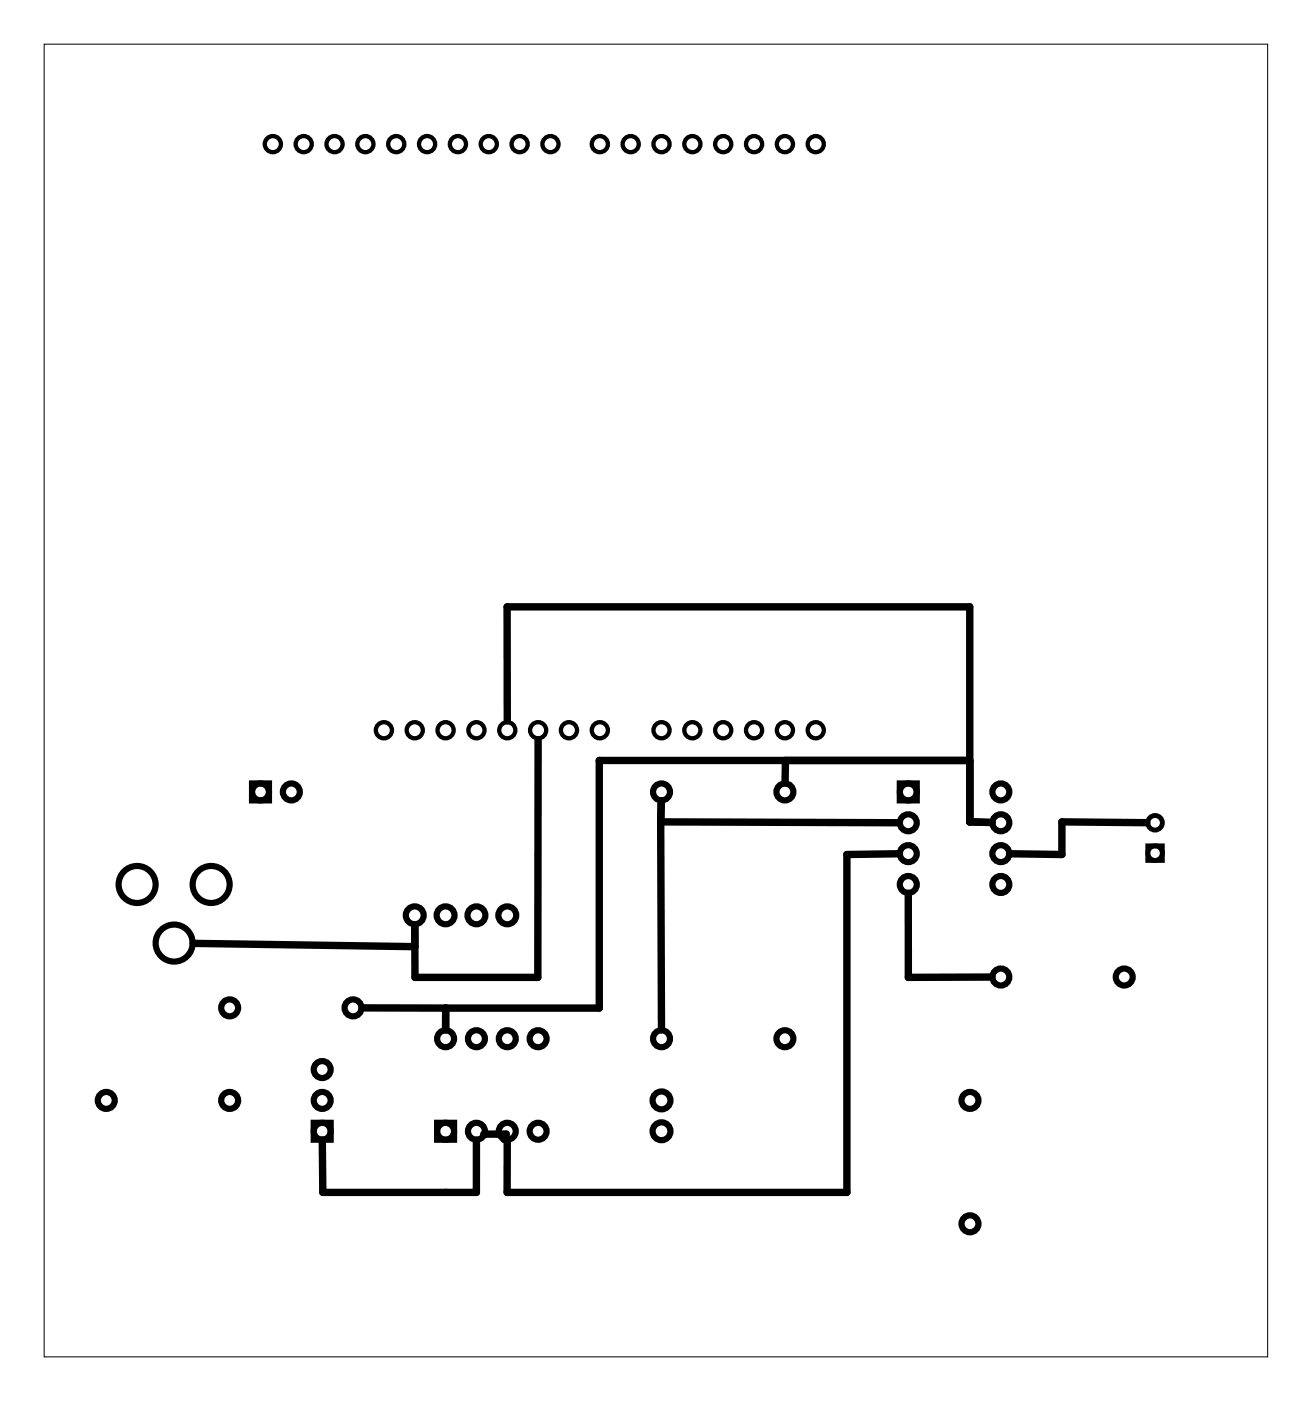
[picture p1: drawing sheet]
<svg xmlns="http://www.w3.org/2000/svg" width="108mm" height="115mm" viewBox="0 0 108 115" stroke-linecap="round" stroke-linejoin="round" font-family="sans-serif">
<path d="M3.6 3.6h100.8v108.1h-100.8z" fill="none" stroke="#000" stroke-width=".08"/>
<g fill="none" stroke="#000" stroke-width=".35">
<circle cx="22.5" cy="11.9" r=".66"/>
<circle cx="25" cy="11.9" r=".66"/>
<circle cx="27.5" cy="11.9" r=".66"/>
<circle cx="30.1" cy="11.9" r=".66"/>
<circle cx="32.6" cy="11.9" r=".66"/>
<circle cx="35.2" cy="11.9" r=".66"/>
<circle cx="37.7" cy="11.9" r=".66"/>
<circle cx="40.2" cy="11.9" r=".66"/>
<circle cx="42.8" cy="11.9" r=".66"/>
<circle cx="45.3" cy="11.9" r=".66"/>
<circle cx="49.4" cy="11.9" r=".66"/>
<circle cx="51.9" cy="11.9" r=".66"/>
<circle cx="54.5" cy="11.9" r=".66"/>
<circle cx="57" cy="11.9" r=".66"/>
<circle cx="59.6" cy="11.9" r=".66"/>
<circle cx="62.1" cy="11.9" r=".66"/>
<circle cx="64.6" cy="11.9" r=".66"/>
<circle cx="67.2" cy="11.9" r=".66"/>
<circle cx="31.6" cy="60.1" r=".66"/>
<circle cx="34.2" cy="60.1" r=".66"/>
<circle cx="36.7" cy="60.1" r=".66"/>
<circle cx="39.2" cy="60.1" r=".66"/>
<circle cx="41.8" cy="60.1" r=".66"/>
<circle cx="44.3" cy="60.1" r=".66"/>
<circle cx="46.9" cy="60.1" r=".66"/>
<circle cx="49.4" cy="60.1" r=".66"/>
<circle cx="54.5" cy="60.1" r=".66"/>
<circle cx="57" cy="60.1" r=".66"/>
<circle cx="59.6" cy="60.1" r=".66"/>
<circle cx="62.1" cy="60.1" r=".66"/>
<circle cx="64.6" cy="60.1" r=".66"/>
<circle cx="67.2" cy="60.1" r=".66"/>
</g>
<g fill="none" stroke="#000" stroke-width=".51">
<path d="M20.8 64.5h1.3v1.4h-1.3zM74.1 64.5h1.4v1.4h-1.4zM25.8 92.4h1.4v1.4h-1.4zM36 92.4h1.4v1.4h-1.4z"/>
<circle cx="11.3" cy="72.8" r="1.52"/>
<circle cx="14.3" cy="77.7" r="1.52"/>
<circle cx="17.4" cy="72.8" r="1.52"/>
<circle cx="21.5" cy="65.2" r=".7"/>
<circle cx="24" cy="65.2" r=".7"/>
<circle cx="34.2" cy="75.4" r=".74"/>
<circle cx="36.7" cy="75.4" r=".74"/>
<circle cx="39.2" cy="75.4" r=".74"/>
<circle cx="41.8" cy="75.4" r=".74"/>
<circle cx="54.5" cy="65.2" r=".7"/>
<circle cx="64.6" cy="65.2" r=".7"/>
<circle cx="74.8" cy="72.8" r=".7"/>
<circle cx="74.8" cy="70.3" r=".7"/>
<circle cx="74.8" cy="67.7" r=".7"/>
<circle cx="74.8" cy="65.2" r=".7"/>
<circle cx="82.4" cy="72.8" r=".7"/>
<circle cx="82.4" cy="70.3" r=".7"/>
<circle cx="82.4" cy="67.7" r=".7"/>
<circle cx="82.4" cy="65.2" r=".7"/>
<circle cx="8.8" cy="90.6" r=".7"/>
<circle cx="18.9" cy="90.6" r=".7"/>
<circle cx="18.9" cy="83" r=".7"/>
<circle cx="26.5" cy="88.1" r=".7"/>
<circle cx="26.5" cy="90.6" r=".7"/>
<circle cx="26.5" cy="93.1" r=".7"/>
<circle cx="29.1" cy="83" r=".7"/>
<circle cx="36.7" cy="85.5" r=".7"/>
<circle cx="36.7" cy="93.1" r=".7"/>
<circle cx="39.2" cy="85.5" r=".7"/>
<circle cx="39.2" cy="93.1" r=".7"/>
<circle cx="41.8" cy="85.5" r=".7"/>
<circle cx="41.8" cy="93.1" r=".7"/>
<circle cx="44.3" cy="85.5" r=".7"/>
<circle cx="44.3" cy="93.1" r=".7"/>
<circle cx="54.5" cy="93.1" r=".74"/>
<circle cx="54.5" cy="90.6" r=".74"/>
<circle cx="54.5" cy="85.5" r=".7"/>
<circle cx="64.6" cy="85.5" r=".7"/>
<circle cx="79.9" cy="90.6" r=".7"/>
<circle cx="82.4" cy="80.4" r=".7"/>
<circle cx="92.6" cy="80.4" r=".7"/>
<circle cx="79.9" cy="100.8" r=".7"/>
</g>
<g fill="none" stroke="#000" stroke-width=".4">
<path d="M94.5 69.6h1.2v1.2h-1.2z"/>
<circle cx="95.1" cy="70.2" r=".6"/>
<circle cx="95.1" cy="67.7" r=".6"/>
</g>
<g fill="none" stroke="#000" stroke-width=".61">
<path d="M41.8 59.4v-9.4h38.1v17.7h1.8M34.2 76.1v1.8l-18.3-.2M44.3 60.9v19.6h-10.1v-4.4M54.4 67.7l.1 17.1M54.4 67.7h19.7M54.5 65.9l-.1 1.8M64.7 62.6l-.1 1.9M74.1 70.3l-4.4 .1v27.8h-27.9v-4.3M74.8 73.6v6.9h6.9M79.9 62.6h-30.6v20.4h-12.6M94.4 67.7h-7v2.7l-4.3-.1M26.5 93.9l.1 4.3h12.6v-4.3"/>
<path d="M29.8 83h6.9M36.7 83v1.8M39.9 93.4h1.8l-.2 .4"/>
</g>
</svg>
